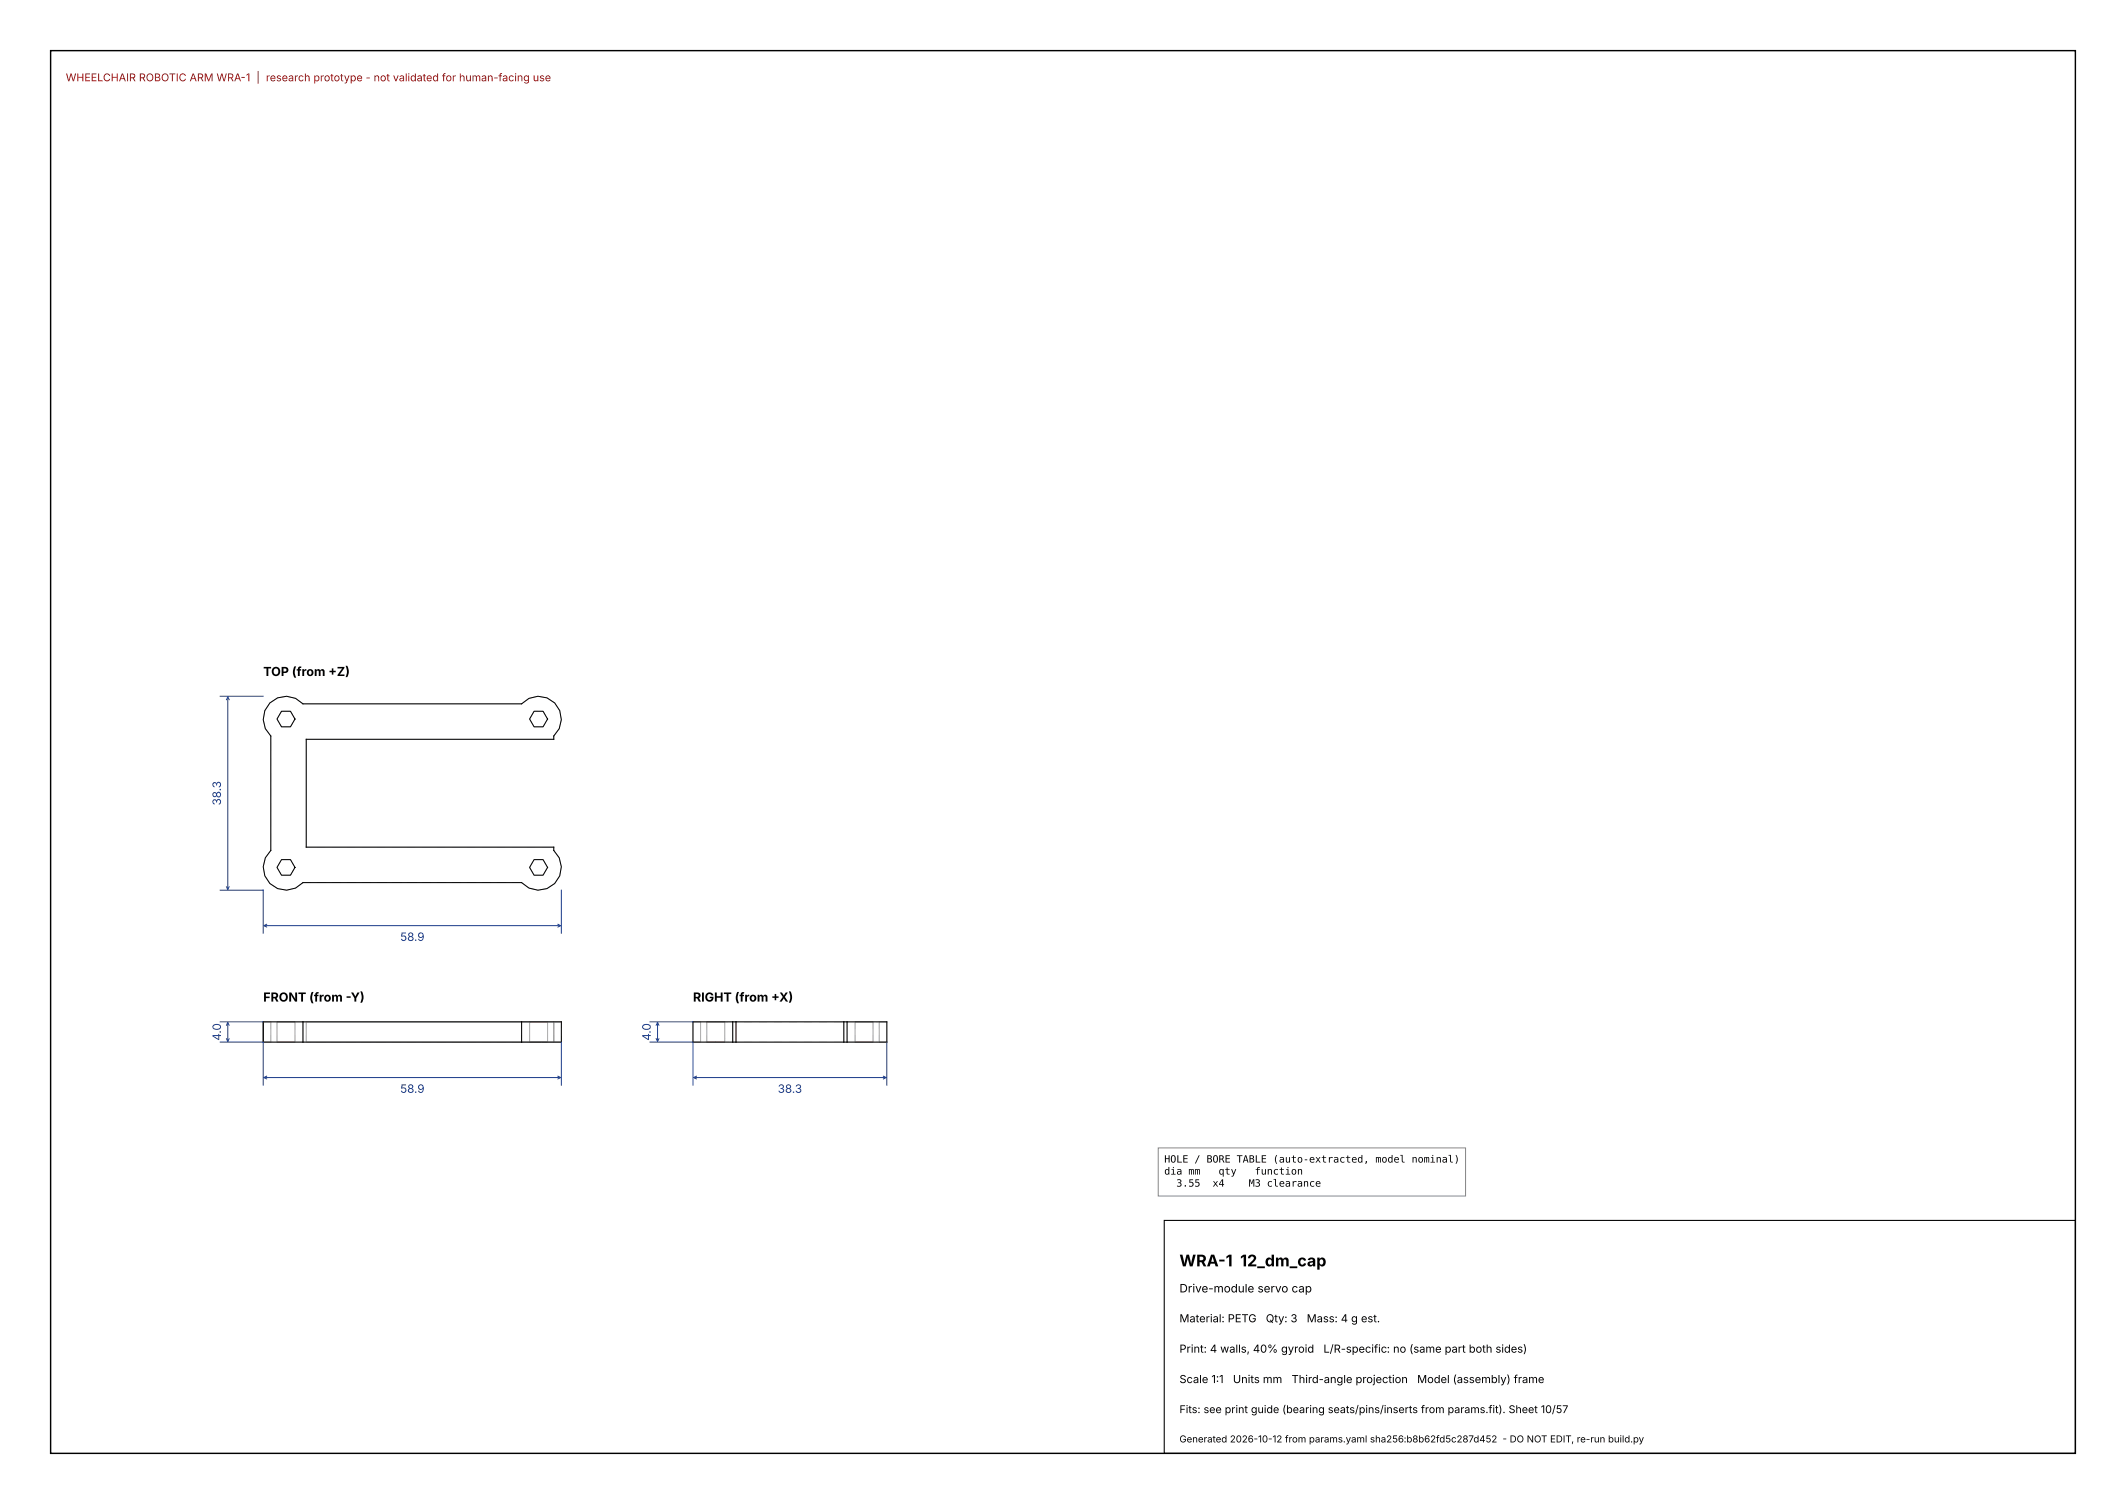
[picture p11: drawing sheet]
<svg xmlns="http://www.w3.org/2000/svg" width="420mm" height="297mm" viewBox="0 0 420 297" stroke-linecap="round" stroke-linejoin="round" font-family="sans-serif">
<defs><g id="words">
<text font-size="3.2" x="233" y="250.1">WRA-1 12_dm_cap</text>
<g font-size="2.5">
<text x="52" y="133.5">TOP (from +Z)</text>
<text x="52" y="197.8">FRONT (from -Y)</text>
<text x="136.9" y="197.8">RIGHT (from +X)</text>
</g>
<g font-size="2.3" fill="#1a3b8a">
<text x="43.6" y="159" transform="rotate(-90 43.6 159)">38.3</text>
<text x="79" y="185.8">58.9</text>
<text x="43.6" y="205.5" transform="rotate(-90 43.6 205.5)">4.0</text>
<text x="128.5" y="205.5" transform="rotate(-90 128.5 205.5)">4.0</text>
<text x="79" y="215.8">58.9</text>
<text x="153.6" y="215.8">38.3</text>
</g>
<text font-size="2.3" x="233" y="255.2">Drive-module servo cap</text>
<g font-size="2.2">
<text x="233" y="261.1">Material: PETG</text>
<text x="250.1" y="261.1">Qty: 3</text>
<text x="258.1" y="261.1">Mass: 4 g est.</text>
<text x="233" y="267.1">Print: 4 walls, 40% gyroid</text>
<text x="261.5" y="267.1">L/R-specific: no (same part both sides)</text>
<text x="233" y="273.1">Scale 1:1</text>
<text x="243.6" y="273.1">Units mm</text>
<text x="255.2" y="273.1">Third-angle projection</text>
<text x="280" y="273.1">Model (assembly) frame</text>
</g>
<text font-size="2.1" fill="#a01010" x="13" y="16.1">WHEELCHAIR ROBOTIC ARM WRA-1 | research prototype - not validated for human-facing use</text>
<text font-size="2.1" x="233" y="279.1">Fits: see print guide (bearing seats/pins/inserts from params.fit). Sheet 10/57</text>
<g font-size="2">
<text x="230" y="229.6">HOLE / BORE TABLE (auto-extracted, model nominal)</text>
<text x="230" y="231.9">dia mm</text>
<text x="240.7" y="231.9">qty</text>
<text x="247.9" y="231.9">function</text>
<text x="232.4" y="234.3">3.55</text>
<text x="239.5" y="234.3">x4</text>
<text x="246.7" y="234.3">M3 clearance</text>
</g>
<text font-size="1.9" x="233" y="284.8">Generated 2026-10-12 from params.yaml sha256:b8b62fd5c287d452 - DO NOT EDIT, re-run build.py</text>
</g></defs>
<path d="M10 10h400v277h-400z" fill="none" stroke="#000" stroke-width=".28"/>
<path d="M230 241h180v46h-180z" fill="none" stroke="#000" stroke-width=".21"/>
<g fill="none" stroke="#9a9a9a" stroke-width=".2">
<path d="M53.3 138.8a4.5 4.5 0 0 1 6.6 .2h43.1a4.5 4.5 0 0 1 6.6-.2 4.5 4.5 0 0 1-.2 6.5v.7h-48.9v21.3h48.9v.6a4.5 4.5 0 0 1 .2 6.6 4.5 4.5 0 0 1-6.6-.2h-43.1a4.5 4.5 0 0 1-6.6 .2 4.5 4.5 0 0 1 .2-6.6v-22.6a4.5 4.5 0 0 1-.2-6.5zM55.6 140.5h1.8l.9 1.5-.9 1.5h-1.8l-.9-1.5zM105.5 140.5h1.8l.9 1.5-.9 1.5h-1.8l-.9-1.5zM55.6 169.8h1.8l.9 1.5-.9 1.5h-1.8l-.9-1.5zM105.5 169.8h1.8l.9 1.5-.9 1.5h-1.8l-.9-1.5zM54.7 201.8h3.6v4h-3.6zM59.9 201.8h-7.9h1.5v4h-1.5h7.9M59.9 201.8h49.5M59.9 201.8v4M59.9 205.8h49.5M60.5 201.8v4M104.6 201.8h3.6v4h-3.6z"/>
<path d="M109.4 201.8h1.5M109.4 205.8h1.5M109.4 201.8v4M110.9 201.8h-7.9v4h7.9M110.9 201.8v4M136.9 201.8h7.9M136.9 201.8h1.5v4h-1.5M136.9 205.8h7.9M136.9 201.8v4M139.6 201.8h3.6M139.6 205.8h3.6M139.6 201.8v4"/>
<path d="M143.2 201.8v4M144.8 201.8h22.5M144.8 205.8h22.5M144.8 201.8v4M145.4 201.8v4M166.7 201.8v4M167.3 201.8h7.9M167.3 205.8h7.9M167.3 201.8v4M168.9 201.8h3.6M168.9 205.8h3.6M168.9 201.8v4"/>
<path d="M172.5 201.8v4M175.2 201.8h-1.5v4h1.5M175.2 201.8v4"/>
</g>
<g fill="none" stroke="#000" stroke-width=".2">
<path d="M53.3 138.8a4.5 4.5 0 0 1 6.6 .2h43.1a4.5 4.5 0 0 1 6.6-.2 4.5 4.5 0 0 1-.2 6.5v.7h-48.9v21.3h48.9v.6a4.5 4.5 0 0 1 .2 6.6 4.5 4.5 0 0 1-6.6-.2h-43.1a4.5 4.5 0 0 1-6.6 .2 4.5 4.5 0 0 1 .2-6.6v-22.6a4.5 4.5 0 0 1-.2-6.5zM55.6 140.5h1.8l.9 1.5-.9 1.5h-1.8l-.9-1.5zM105.5 140.5h1.8l.9 1.5-.9 1.5h-1.8l-.9-1.5zM55.6 169.8h1.8l.9 1.5-.9 1.5h-1.8l-.9-1.5zM105.5 169.8h1.8l.9 1.5-.9 1.5h-1.8l-.9-1.5zM59.9 201.8h-7.9v4h7.9M59.9 201.8h43.1M59.9 201.8v4M59.9 205.8h43.1M103 201.8h7.9v4h-7.9M103 201.8v4M144.8 201.8h-7.9v4h7.9"/>
<path d="M144.8 201.8h22.5M144.8 205.8h22.5M144.8 201.8v4M145.4 201.8v4M166.7 201.8v4M167.3 201.8h7.9v4h-7.9M167.3 201.8v4"/>
</g>
<g fill="none" stroke="#1a3b8a" stroke-width=".2">
<path d="M43.5 137.5h8.5M44.7 138.2l.3-.6 .3 .6M45 137.6v38.1M43.5 175.8h8.5v8.5M44.7 175.1l.3 .6 .3-.6M110.9 175.8v8.5M52.1 182.8h58.7M52.7 182.5l-.6 .3 .6 .3M110.2 182.5l.6 .3-.6 .3M43.5 205.8h8.5v8.5M43.5 201.8h8.5M44.7 202.5l.3-.6 .3 .6"/>
<path d="M44.7 205.1l.3 .6 .3-.6M45 201.9v3.8M52.1 212.8h58.7M52.7 212.5l-.6 .3 .6 .3M110.2 212.5l.6 .3-.6 .3M110.9 205.8v8.5M128.4 205.8h8.5v8.5M128.4 201.8h8.5M129.6 202.5l.3-.6 .3 .6M129.6 205.1l.3 .6 .3-.6M129.9 201.9v3.8M137 212.8h38.1"/>
<path d="M137.6 212.5l-.6 .3 .6 .3M174.5 212.5l.6 .3-.6 .3M175.2 205.8v8.5"/>
</g>
<path d="M228.8 226.7h60.7v9.5h-60.7z" fill="#fff" stroke="#888" stroke-width=".2"/>
<use href="#words"/>
</svg>
